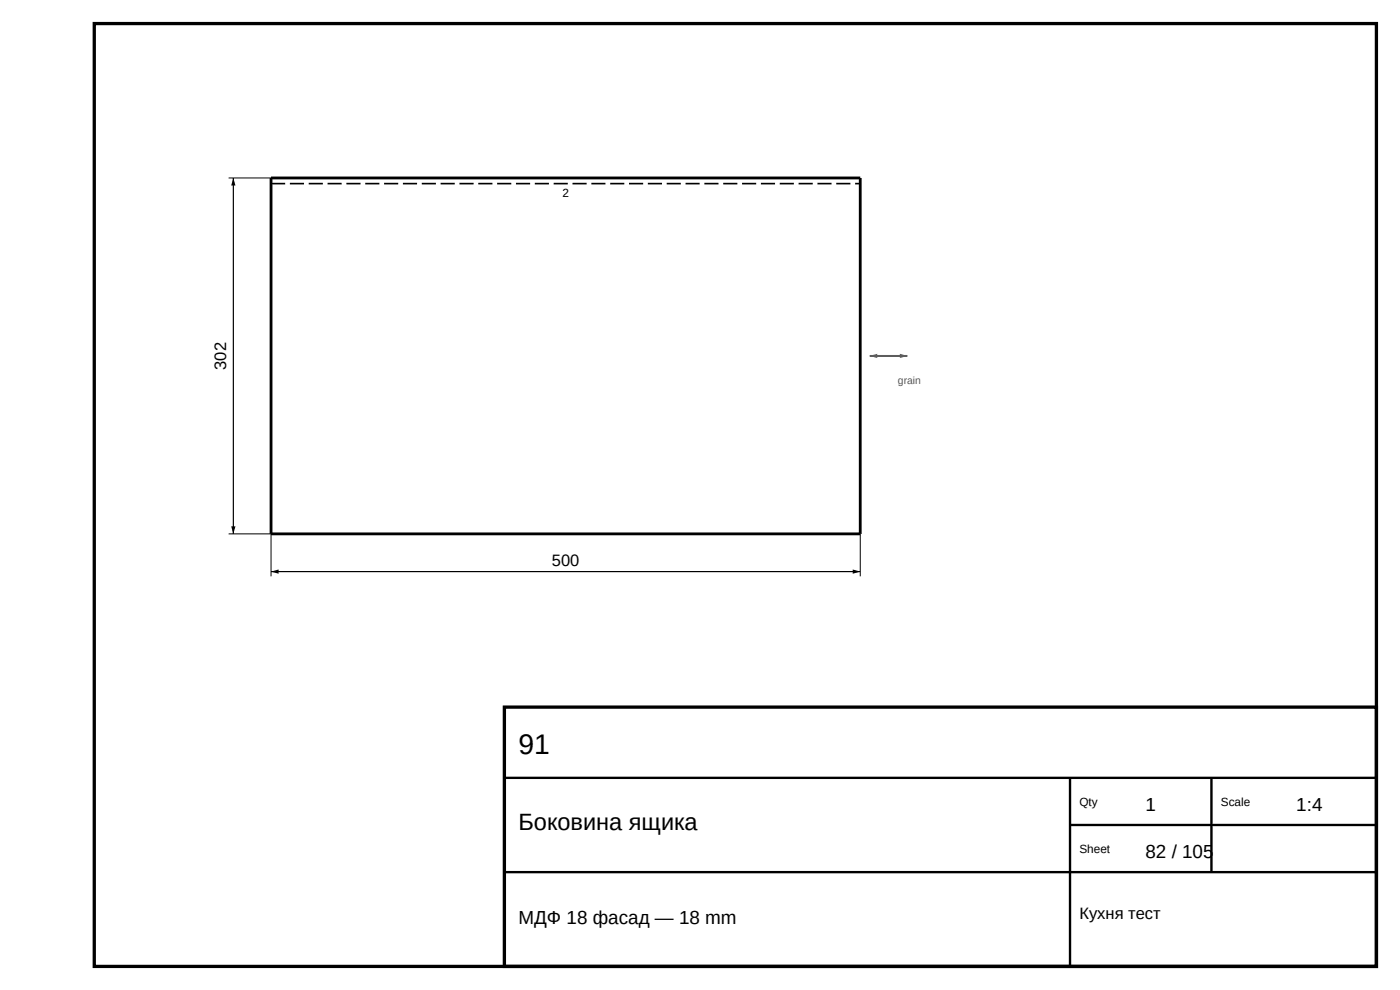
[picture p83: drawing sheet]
<svg xmlns="http://www.w3.org/2000/svg" width="297mm" height="210mm" viewBox="0 0 297 210" stroke-linecap="round" stroke-linejoin="round" font-family="sans-serif">
<defs><g id="words">
<text font-size="6" x="110" y="160">91</text>
<text font-size="5" x="110" y="176">Боковина ящика</text>
<g font-size="4">
<text x="243" y="172">1</text>
<text x="275" y="172">1:4</text>
<text x="243" y="182">82 / 105</text>
<text x="110" y="196">МДФ 18 фасад — 18 mm</text>
</g>
<g font-size="3.5">
<text x="48" y="78.4" transform="rotate(-90 48 78.4)">302</text>
<text x="117.1" y="120.1">500</text>
<text x="229" y="195">Кухня тест</text>
</g>
<g font-size="2.5">
<text x="119.3" y="41.8">2</text>
<text x="229" y="171">Qty</text>
<text x="259" y="171">Scale</text>
<text x="229" y="181">Sheet</text>
</g>
<text font-size="2.2" fill="#555" x="190.5" y="81.5">grain</text>
</g></defs>
<path d="M20 5h272v200h-272zM107 150h185v55h-185z" fill="none" stroke="#000" stroke-width=".7" stroke-linecap="butt"/>
<path d="M107 165h185M227 165v40M227 175h65M257 165v20M107 185h185" fill="none" stroke="#000" stroke-width=".5"/>
<path d="M57.5 37.8h125v75.4h-125z" fill="none" stroke="#000" stroke-width=".6"/>
<path d="M57.5 39h125" fill="none" stroke="#000" stroke-width=".35" stroke-dasharray="3 1" stroke-linecap="butt"/>
<path d="M48.5 37.8h9M48.5 113.2h9v9.1M182.5 113.2v9.1" fill="none" stroke="#000" stroke-width=".21"/>
<path d="M49.5 37.8v75.4M57.5 121.2h125" fill="none" stroke="#000" stroke-width=".25"/>
<path d="M49.5 37.8l.4 1.5h-.8zM49.1 111.7h.8l-.4 1.5zM57.5 121.2l1.6-.4v.9zM180.9 120.8l1.6 .4-1.6 .5z" fill="#000"/>
<path d="M184.5 75.5h8" fill="none" stroke="#555" stroke-width=".4"/>
<g fill="#555">
<path d="M184.5 75.5l1.6-.5v.9z"/>
<path d="M190.9 75l1.6 .5-1.6 .4z"/>
</g>
<use href="#words"/>
</svg>
